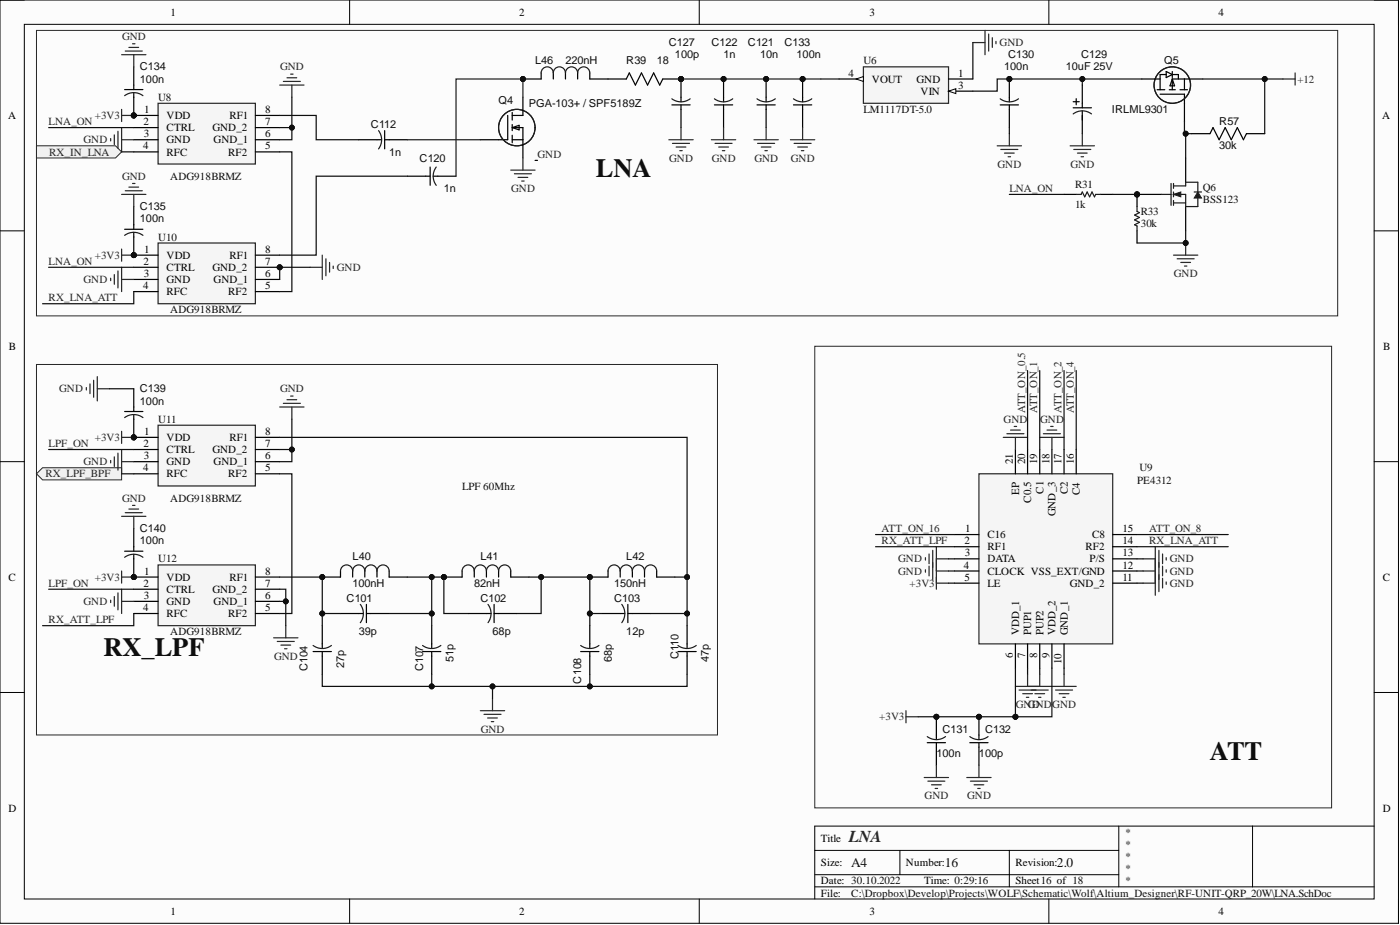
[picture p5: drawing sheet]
<svg xmlns="http://www.w3.org/2000/svg" width="292mm" height="193mm" viewBox="0 0 292 193" stroke-linecap="round" stroke-linejoin="round" font-family="sans-serif">
<defs><g id="words">
<g font-size="5.5" fill="#0e0e0e">
<text x="124.3" y="36.8">LNA</text>
<text x="21.6" y="136.9">RX_LPF</text>
<text x="252.5" y="158.5">ATT</text>
</g>
<text font-size="3.5" fill="#262626" x="177.1" y="175.6">LNA</text>
<g font-size="2.8" fill="#0e0e0e">
<text x="177.6" y="180.9">A4</text>
<text x="197.1" y="180.9">16</text>
<text x="220.5" y="180.9">2.0</text>
</g>
<g font-size="2.3">
<text x="35.6" y="3.3">1</text>
<text x="108.3" y="3.3">2</text>
<text x="181.4" y="3.3">3</text>
<text x="254.2" y="3.3">4</text>
<text x="177" y="16">4</text>
<text x="181.9" y="17.2">VOUT</text>
<text x="191.2" y="17.2">GND</text>
<text x="199.9" y="16">1</text>
<text x="30.1" y="23.6">1</text>
<text x="55.3" y="23.6">8</text>
<text x="192.1" y="19.8">VIN</text>
<text x="199.9" y="18.5">3</text>
<text x="1.7" y="24.8">A</text>
<text x="29.9" y="26.1">2</text>
<text x="30" y="28.6">3</text>
<text x="34.8" y="24.8">VDD</text>
<text x="34.8" y="27.4">CTRL</text>
<text x="34.8" y="29.9">GND</text>
<text x="44.3" y="27.4">GND_2</text>
<text x="44.6" y="29.9">GND_1</text>
<text x="47.9" y="24.8">RF1</text>
<text x="55.3" y="26.1">7</text>
<text x="55.3" y="28.6">6</text>
<text x="288.4" y="24.8">A</text>
<text x="29.9" y="31.2">4</text>
<text x="34.8" y="32.4">RFC</text>
<text x="47.6" y="32.4">RF2</text>
<text x="55.3" y="31.2">5</text>
<text x="30.1" y="52.7">1</text>
<text x="34.8" y="54">VDD</text>
<text x="47.9" y="54">RF1</text>
<text x="55.3" y="52.7">8</text>
<text x="29.9" y="55.3">2</text>
<text x="30" y="57.8">3</text>
<text x="34.8" y="56.5">CTRL</text>
<text x="34.8" y="59.1">GND</text>
<text x="44.3" y="56.5">GND_2</text>
<text x="44.6" y="59.1">GND_1</text>
<text x="55.3" y="55.3">7</text>
<text x="55.3" y="57.8">6</text>
<text x="29.9" y="60.3">4</text>
<text x="34.8" y="61.6">RFC</text>
<text x="47.6" y="61.6">RF2</text>
<text x="55.3" y="60.3">5</text>
<text x="1.9" y="73">B</text>
<text x="288.6" y="73">B</text>
<text x="29.9" y="93.3">2</text>
<text x="30" y="95.8">3</text>
<text x="30.1" y="90.7">1</text>
<text x="34.8" y="92">VDD</text>
<text x="34.8" y="94.5">CTRL</text>
<text x="44.3" y="94.5">GND_2</text>
<text x="47.9" y="92">RF1</text>
<text x="55.3" y="90.7">8</text>
<text x="55.3" y="93.3">7</text>
<text x="55.3" y="95.8">6</text>
<text x="29.9" y="98.3">4</text>
<text x="34.8" y="97.1">GND</text>
<text x="34.8" y="99.6">RFC</text>
<text x="44.6" y="97.1">GND_1</text>
<text x="47.6" y="99.6">RF2</text>
<text x="55.3" y="98.3">5</text>
<text x="211.4" y="96.8" transform="rotate(-90 211.4 96.8)">21</text>
<text x="213.9" y="96.8" transform="rotate(-90 213.9 96.8)">20</text>
<text x="216.4" y="96.8" transform="rotate(-90 216.4 96.8)">19</text>
<text x="219" y="96.8" transform="rotate(-90 219 96.8)">18</text>
<text x="221.5" y="96.8" transform="rotate(-90 221.5 96.8)">17</text>
<text x="224" y="96.8" transform="rotate(-90 224 96.8)">16</text>
<text x="212.6" y="103.2" transform="rotate(-90 212.6 103.2)">EP</text>
<text x="215.2" y="104.8" transform="rotate(-90 215.2 104.8)">C0.5</text>
<text x="217.7" y="103" transform="rotate(-90 217.7 103)">C1</text>
<text x="220.2" y="107.7" transform="rotate(-90 220.2 107.7)">GND_3</text>
<text x="222.8" y="103.2" transform="rotate(-90 222.8 103.2)">C2</text>
<text x="225.3" y="103.2" transform="rotate(-90 225.3 103.2)">C4</text>
<text x="201.2" y="113.5">2</text>
<text x="201.4" y="111">1</text>
<text x="206" y="112.3">C16</text>
<text x="227.8" y="112.3">C8</text>
<text x="234.2" y="111">15</text>
<text x="234.2" y="113.5">14</text>
<text x="30.1" y="119.9">1</text>
<text x="55.3" y="119.9">8</text>
<text x="201.1" y="118.6">4</text>
<text x="201.3" y="116.1">3</text>
<text x="206" y="114.8">RF1</text>
<text x="206" y="117.3">DATA</text>
<text x="206" y="119.9">CLOCK VSS_EXT/GND</text>
<text x="226.5" y="114.8">RF2</text>
<text x="227.3" y="117.3">P/S</text>
<text x="234.2" y="116.1">13</text>
<text x="234.2" y="118.6">12</text>
<text x="1.8" y="121.1">C</text>
<text x="29.9" y="122.4">2</text>
<text x="30" y="124.9">3</text>
<text x="34.8" y="121.1">VDD</text>
<text x="34.8" y="123.7">CTRL</text>
<text x="44.3" y="123.7">GND_2</text>
<text x="47.9" y="121.1">RF1</text>
<text x="55.3" y="122.4">7</text>
<text x="55.3" y="124.9">6</text>
<text x="201.2" y="121.1">5</text>
<text x="206" y="122.4">LE</text>
<text x="223.2" y="122.4">GND_2</text>
<text x="234.2" y="121.1">11</text>
<text x="288.5" y="121.1">C</text>
<text x="29.9" y="127.5">4</text>
<text x="34.8" y="126.2">GND</text>
<text x="34.8" y="128.7">RFC</text>
<text x="44.6" y="126.2">GND_1</text>
<text x="47.6" y="128.7">RF2</text>
<text x="55.3" y="127.5">5</text>
<text x="211.4" y="137.4" transform="rotate(-90 211.4 137.4)">6</text>
<text x="212.6" y="132.6" transform="rotate(-90 212.6 132.6)">VDD_1</text>
<text x="213.9" y="137.4" transform="rotate(-90 213.9 137.4)">7</text>
<text x="215.2" y="132.6" transform="rotate(-90 215.2 132.6)">PUP1</text>
<text x="216.4" y="137.4" transform="rotate(-90 216.4 137.4)">8</text>
<text x="217.7" y="132.6" transform="rotate(-90 217.7 132.6)">PUP2</text>
<text x="219" y="137.4" transform="rotate(-90 219 137.4)">9</text>
<text x="220.2" y="132.6" transform="rotate(-90 220.2 132.6)">VDD_2</text>
<text x="222.8" y="132.6" transform="rotate(-90 222.8 132.6)">GND_1</text>
<text x="221.5" y="138.5" transform="rotate(-90 221.5 138.5)">10</text>
<text x="1.8" y="169.3">D</text>
<text x="288.5" y="169.3">D</text>
<text x="171.3" y="175.6">Title</text>
<text x="171.3" y="180.7">Size:</text>
<text x="171.3" y="184.5">Date: 30.10.2022</text>
<text x="189" y="180.7">Number:</text>
<text x="192.8" y="184.5">Time: 0:29:16</text>
<text x="211.9" y="180.7">Revision:</text>
<text x="211.9" y="184.5">Sheet16 of 18</text>
<text x="35.6" y="190.8">1</text>
<text x="108.3" y="190.8">2</text>
<text x="171.3" y="187">File:</text>
<text x="181.4" y="190.8">3</text>
<text x="254.2" y="190.8">4</text>
</g>
<g font-size="2.3" fill="#262626">
<text x="25.5" y="8.4">GND</text>
<text x="208.6" y="9.6">GND</text>
<text x="58.4" y="14.7">GND</text>
<text x="270.7" y="17.2">+12</text>
<text x="10.1" y="26.1">LNA_ON</text>
<text x="17.4" y="29.9">GND</text>
<text x="19.8" y="24.8">+3V3</text>
<text x="10.2" y="32.4">RX_IN_LNA</text>
<text x="112.1" y="33">GND</text>
<text x="139.6" y="33.7">GND</text>
<text x="148.5" y="33.7">GND</text>
<text x="157.4" y="33.7">GND</text>
<text x="165" y="33.7">GND</text>
<text x="208.1" y="35">GND</text>
<text x="223.4" y="35">GND</text>
<text x="25.5" y="37.5">GND</text>
<text x="106.6" y="40">GND</text>
<text x="210.6" y="40">LNA_ON</text>
<text x="19.8" y="54">+3V3</text>
<text x="10.1" y="55.3">LNA_ON</text>
<text x="17.4" y="59.1">GND</text>
<text x="70.3" y="56.5">GND</text>
<text x="244.9" y="57.8">GND</text>
<text x="10.1" y="62.9">RX_LNA_ATT</text>
<text x="12.3" y="81.9">GND</text>
<text x="58.4" y="81.9">GND</text>
<text x="209.4" y="88.2">GND</text>
<text x="213.9" y="86.2" transform="rotate(-90 213.9 86.2)">ATT_ON_0.5</text>
<text x="216.4" y="86.2" transform="rotate(-90 216.4 86.2)">ATT_ON_1</text>
<text x="217" y="88.2">GND</text>
<text x="221.5" y="86.2" transform="rotate(-90 221.5 86.2)">ATT_ON_2</text>
<text x="224" y="86.2" transform="rotate(-90 224 86.2)">ATT_ON_4</text>
<text x="10.1" y="93.3">LPF_ON</text>
<text x="19.8" y="92">+3V3</text>
<text x="9.5" y="99.6">RX_LPF_BPF</text>
<text x="17.4" y="97.1">GND</text>
<text x="25.5" y="104.7">GND</text>
<text x="183.9" y="113.5">RX_ATT_LPF</text>
<text x="183.9" y="111">ATT_ON_16</text>
<text x="239.8" y="113.5">RX_LNA_ATT</text>
<text x="239.8" y="111">ATT_ON_8</text>
<text x="187.4" y="119.9">GND</text>
<text x="187.4" y="117.3">GND</text>
<text x="244.1" y="119.9">GND</text>
<text x="244.1" y="117.3">GND</text>
<text x="10.1" y="122.4">LPF_ON</text>
<text x="19.8" y="121.1">+3V3</text>
<text x="189.8" y="122.4">+3V3</text>
<text x="244.1" y="122.4">GND</text>
<text x="10.1" y="130">RX_ATT_LPF</text>
<text x="17.4" y="126.2">GND</text>
<text x="57.2" y="137.6">GND</text>
<text x="211.9" y="147.8">GNGDND</text>
<text x="219.6" y="147.8">GND</text>
<text x="100.3" y="152.8">GND</text>
<text x="183.4" y="150.3">+3V3</text>
<text x="192.9" y="166.8">GND</text>
<text x="201.8" y="166.8">GND</text>
</g>
<g font-size="2.3" fill="#0e0e0e">
<text x="139.5" y="9.6">C127</text>
<text x="148.4" y="9.6">C122</text>
<text x="156" y="9.6">C121</text>
<text x="163.7" y="9.6">C133</text>
<text x="29.2" y="17.2">100n</text>
<text x="29.2" y="14.7">C134</text>
<text x="111.6" y="13.4">L46</text>
<text x="118" y="13.4">220nH</text>
<text x="130.7" y="13.4">R39</text>
<text x="137" y="13.4">18</text>
<text x="140.8" y="12.2">100p</text>
<text x="151" y="12.2">1n</text>
<text x="158.6" y="12.2">10n</text>
<text x="166.2" y="12.2">100n</text>
<text x="180.1" y="13.4">U6</text>
<text x="209.5" y="14.7">100n</text>
<text x="210.3" y="12.2">C130</text>
<text x="222.3" y="14.7">10uF 25V</text>
<text x="225.6" y="12.2">C129</text>
<text x="242.9" y="13.4">Q5</text>
<text x="33" y="21">U8</text>
<text x="104" y="21.6">Q4</text>
<text x="110.4" y="22.3">PGA-103+ / SPF5189Z</text>
<text x="180.1" y="23.6">LM1117DT-5.0</text>
<text x="232" y="23.6">IRLML9301</text>
<text x="77.4" y="26.8">C112</text>
<text x="254.4" y="26.1">R57</text>
<text x="81.2" y="32.4">1n</text>
<text x="87.5" y="33.7">C120</text>
<text x="254.4" y="31.2">30k</text>
<text x="35.5" y="37.5">ADG918BRMZ</text>
<text x="92.6" y="40">1n</text>
<text x="224.3" y="39.3">R31</text>
<text x="250.9" y="39.8">Q6</text>
<text x="29.2" y="46.4">100n</text>
<text x="29.2" y="43.9">C135</text>
<text x="224.3" y="43.3">1k</text>
<text x="238" y="44.9">R33</text>
<text x="238" y="47.4">30k</text>
<text x="250.9" y="42.3">BSS123</text>
<text x="33" y="50.2">U10</text>
<text x="35.5" y="65.4">ADG918BRMZ</text>
<text x="29.2" y="81.9">C139</text>
<text x="29.2" y="84.4">100n</text>
<text x="33" y="88.2">U11</text>
<text x="237.2" y="100.9">PE4312</text>
<text x="237.7" y="98.3">U9</text>
<text x="35.5" y="104.7">ADG918BRMZ</text>
<text x="96.4" y="102.1">LPF 60Mhz</text>
<text x="29.2" y="113.5">100n</text>
<text x="29.2" y="111">C140</text>
<text x="33" y="117.3">U12</text>
<text x="73.6" y="116.8">L40</text>
<text x="100.2" y="116.8">L41</text>
<text x="130.7" y="116.8">L42</text>
<text x="72.3" y="125.6">C101</text>
<text x="73.6" y="122.4">100nH</text>
<text x="99" y="122.4">82nH</text>
<text x="100.2" y="125.6">C102</text>
<text x="128.1" y="125.6">C103</text>
<text x="128.1" y="122.4">150nH</text>
<text x="35.5" y="132.6">ADG918BRMZ</text>
<text x="74.8" y="132.6">39p</text>
<text x="102.8" y="132.6">68p</text>
<text x="130.7" y="132.6">12p</text>
<text x="141.6" y="137.5" transform="rotate(-90 141.6 137.5)">C</text>
<text x="141.6" y="135.8" transform="rotate(-90 141.6 135.8)">110</text>
<text x="64.2" y="140.1" transform="rotate(-90 64.2 140.1)">C104</text>
<text x="71.8" y="139.4" transform="rotate(-90 71.8 139.4)">27p</text>
<text x="88.3" y="140.1" transform="rotate(-90 88.3 140.1)">C107</text>
<text x="94.6" y="138.1" transform="rotate(-90 94.6 138.1)">51p</text>
<text x="121.3" y="142.6" transform="rotate(-90 121.3 142.6)">C108</text>
<text x="127.6" y="138.1" transform="rotate(-90 127.6 138.1)">68p</text>
<text x="147.9" y="138.1" transform="rotate(-90 147.9 138.1)">47p</text>
<text x="196.6" y="152.8">C131</text>
<text x="205.5" y="152.8">C132</text>
<text x="195.4" y="157.9">100n</text>
<text x="204.2" y="157.9">100p</text>
<text x="234.7" y="174.4">*</text>
<text x="234.7" y="176.9">*</text>
<text x="234.7" y="179.4">*</text>
<text x="234.7" y="182">*</text>
<text x="234.7" y="184.5">*</text>
<text x="177.6" y="187">C:\Dropbox\Develop\Projects\WOLF\Schematic\Wolf\Altium_Designer\RF-UNIT-QRP_20W\LNA.SchDoc</text>
</g>
</g></defs>
<path d="M0 0h291.8v192.6h-291.8z" fill-rule="evenodd" fill="#fcfcfc"/>
<path d="M0 0h291.8v192.6h-291.8z" fill="none" stroke="#000" stroke-width=".21"/>
<path d="M5.1 5.1h281.6v182.4h-281.6z" fill-rule="evenodd" fill="#fcfcfc"/>
<g fill="none" stroke="#000" stroke-width=".21">
<path d="M0 0h5.1M5.1 5.1h281.6v182.4h-281.6zM72.9 0v5.1M145.9 0v5.1M218.8 0v5.1M286.7 0h5.1v5.1M0 48.2h5.1M286.7 48.2h5.1M0 96.3h5.1M286.7 96.3h5.1M0 144.5h5.1M286.7 144.5h5.1"/>
<path d="M170 177.4h63.4M187.8 177.4v5.1M210.6 177.4v7.6M233.4 172.3v12.7M261.3 172.3v12.7M286.7 172.3h-116.7v15.2M72.9 187.5v5.1M145.9 187.5v5.1M170 185h116.7M170 182.5h63.4M218.8 187.5v5.1M291.8 187.5v5.1"/>
</g>
<path d="M225.8 17.7v4.8M223.9 21.2h1.3M223.9 22.5h3.8M224.5 20.6v1.3M225.8 23.1v4.8" fill="none" stroke="#000" stroke-width=".25"/>
<path d="M223.9 23.8a3.2 3.2 0 0 1 3.8 0" fill="none" stroke="#1c1c1c" stroke-width=".25"/>
<circle cx="109.1" cy="16.5" r=".51" fill="#0e0e0e"/>
<circle cx="109.1" cy="16.5" r=".51" fill="none" stroke="#0e0e0e" stroke-width=".21"/>
<path d="M112.9 15.2v1.3h-3.8M115.4 15.2v1.3M118 15.2v1.3M120.5 15.2v1.3M123.1 15.2v1.3" fill="none" stroke="#000" stroke-width=".25"/>
<path d="M112.9 15.2a1.27 1.27 0 0 1 1.3-1.3 1.27 1.27 0 0 1 1.2 1.3 1.27 1.27 0 0 1 1.3-1.3 1.27 1.27 0 0 1 1.3 1.3 1.27 1.27 0 0 1 1.3-1.3 1.27 1.27 0 0 1 1.2 1.3 1.27 1.27 0 0 1 1.3-1.3 1.27 1.27 0 0 1 1.3 1.3" fill="none" stroke="#1c1c1c" stroke-width=".25"/>
<circle cx="109.1" cy="16.5" r=".51" fill="#0e0e0e"/>
<circle cx="109.1" cy="16.5" r=".51" fill="none" stroke="#0e0e0e" stroke-width=".21"/>
<path d="M123.1 16.5h3.8" fill="none" stroke="#000" stroke-width=".25"/>
<circle cx="142.1" cy="16.5" r=".51" fill="#0e0e0e"/>
<circle cx="142.1" cy="16.5" r=".51" fill="none" stroke="#0e0e0e" stroke-width=".21"/>
<path d="M130.7 16.5l.6-1.3 1.3 2.5 1.2-2.5 1.3 2.5 1.3-2.5 1.2 2.5 .7-1.2h3.8" fill="none" stroke="#000" stroke-width=".25"/>
<circle cx="142.1" cy="16.5" r=".51" fill="#0e0e0e"/>
<circle cx="142.1" cy="16.5" r=".51" fill="none" stroke="#0e0e0e" stroke-width=".21"/>
<path d="M126.9 16.5h3.8M105.9 24.1v5.1h-5.7M106.9 29.2h2.2M106.9 23.5v1.6M106.9 26v1.3M106.9 28.2v1.6M106.9 26.6h2.2v6.4M106.9 26.6l1.4-.5v1zM109.1 20.3v3.8h-2.2M111.6 33.5h.5" fill="none" stroke="#000" stroke-width=".25"/>
<circle cx="107.8" cy="26.6" r="3.8" fill="none" stroke="#1c1c1c" stroke-width=".25"/>
<circle cx="159.8" cy="16.5" r=".51" fill="#0e0e0e"/>
<circle cx="159.8" cy="16.5" r=".51" fill="none" stroke="#0e0e0e" stroke-width=".21"/>
<path d="M159.8 16.5v4.7M157.9 21.9h3.8M159.8 21.9v4.7" fill="none" stroke="#000" stroke-width=".25"/>
<path d="M157.9 20.6a3.2 3.2 0 0 0 3.9 0" fill="none" stroke="#1c1c1c" stroke-width=".25"/>
<circle cx="159.8" cy="16.5" r=".51" fill="#0e0e0e"/>
<circle cx="159.8" cy="16.5" r=".51" fill="none" stroke="#0e0e0e" stroke-width=".21"/>
<circle cx="151" cy="16.5" r=".51" fill="#0e0e0e"/>
<circle cx="151" cy="16.5" r=".51" fill="none" stroke="#0e0e0e" stroke-width=".21"/>
<path d="M151 16.5v4.7M149.1 21.9h3.8M151 21.9v4.7" fill="none" stroke="#000" stroke-width=".25"/>
<path d="M149.1 20.6a3.2 3.2 0 0 0 3.8 0" fill="none" stroke="#1c1c1c" stroke-width=".25"/>
<circle cx="151" cy="16.5" r=".51" fill="#0e0e0e"/>
<circle cx="151" cy="16.5" r=".51" fill="none" stroke="#0e0e0e" stroke-width=".21"/>
<path d="M74.8 29.2h4.8M80.3 29.2h4.7M80.3 27.3v3.8M85 36.8h4.7M89.7 34.9v3.8M90.4 36.8h4.7" fill="none" stroke="#000" stroke-width=".25"/>
<path d="M79 27.2a3.2 3.2 0 0 1 0 3.9M91 34.8a3.2 3.2 0 0 0 0 3.9" fill="none" stroke="#1c1c1c" stroke-width=".25"/>
<circle cx="210.6" cy="16.5" r=".51" fill="#0e0e0e"/>
<circle cx="210.6" cy="16.5" r=".51" fill="none" stroke="#0e0e0e" stroke-width=".21"/>
<path d="M210.6 16.5v4.8M208.7 21.9h3.8M210.6 21.9v4.7" fill="none" stroke="#000" stroke-width=".25"/>
<path d="M208.7 20.6a3.2 3.2 0 0 0 3.8 0" fill="none" stroke="#1c1c1c" stroke-width=".25"/>
<circle cx="210.6" cy="16.5" r=".51" fill="#0e0e0e"/>
<circle cx="210.6" cy="16.5" r=".51" fill="none" stroke="#0e0e0e" stroke-width=".21"/>
<circle cx="142.1" cy="16.5" r=".51" fill="#0e0e0e"/>
<circle cx="142.1" cy="16.5" r=".51" fill="none" stroke="#0e0e0e" stroke-width=".21"/>
<path d="M142.1 16.5v4.7M140.2 21.9h3.8M142.1 21.9v4.7" fill="none" stroke="#000" stroke-width=".25"/>
<path d="M140.2 20.6a3.2 3.2 0 0 0 3.8 0" fill="none" stroke="#1c1c1c" stroke-width=".25"/>
<circle cx="142.1" cy="16.5" r=".51" fill="#0e0e0e"/>
<circle cx="142.1" cy="16.5" r=".51" fill="none" stroke="#0e0e0e" stroke-width=".21"/>
<circle cx="167.5" cy="16.5" r=".51" fill="#0e0e0e"/>
<circle cx="167.5" cy="16.5" r=".51" fill="none" stroke="#0e0e0e" stroke-width=".21"/>
<path d="M167.5 16.5v4.7M165.6 21.9h3.8M167.5 21.9v4.7" fill="none" stroke="#000" stroke-width=".25"/>
<path d="M165.5 20.6a3.2 3.2 0 0 0 3.9 0" fill="none" stroke="#1c1c1c" stroke-width=".25"/>
<circle cx="167.5" cy="16.5" r=".51" fill="#0e0e0e"/>
<circle cx="167.5" cy="16.5" r=".51" fill="none" stroke="#0e0e0e" stroke-width=".21"/>
<g fill="none" stroke="#262626" stroke-width=".25">
<path d="M267.7 16.5h2.5M270.2 15.2v2.5M106.6 35.5h5M107.3 36.2h3.6M108.1 37h2M108.8 37.8h.6M109.1 33v2.5M139.5 29.2h5.1M140.3 29.9h3.6M141.1 30.7h2M141.8 31.4h.5M142.1 26.6v2.6"/>
<path d="M148.4 29.2h5.1M149.2 29.9h3.5M150 30.7h2M150.7 31.4h.5M151 26.6v2.6M157.3 29.2h5.1M158.1 29.9h3.5M158.8 30.7h2.1M159.6 31.4h.5M159.8 26.6v2.6M164.9 29.2h5.1M165.7 29.9h3.5"/>
<path d="M166.4 30.7h2.1M167.2 31.4h.5M167.5 26.6v2.6M208.1 30.4h5M208.8 31.2h3.6M209.6 31.9h2M210.3 32.7h.5M210.6 27.9v2.5M223.3 30.4h5.1M224 31.2h3.6M224.8 31.9h2M225.6 32.7h.5"/>
<path d="M225.8 27.9v2.5"/>
</g>
<path d="M7.6 30.4h16.5l1.3 1.3-1.3 1.3h-16.5z" fill-rule="evenodd" fill="#f0f0f0"/>
<path d="M7.6 30.4h16.5l1.3 1.3-1.3 1.3h-16.5zM170 72.2h107.8v96.3h-107.8z" fill="none" stroke="#262626" stroke-width=".21"/>
<g fill="none" stroke="#000" stroke-width=".25">
<path d="M65.3 135.9h3.8M67.2 130.5v4.8M67.2 135.9v4.8M71 128h4.8M76.5 128h4.7M76.5 126.1v3.8M88.2 135.9h3.8M90.1 130.5v4.8M90.1 135.9v4.8M97.7 128h4.8M103.1 128h4.7M103.1 126.1v3.8"/>
<path d="M125.6 128h4.8M131 128h4.7M131 126.1v3.8M141.5 135.9h3.8M143.4 130.5v4.8M143.4 135.9v4.8"/>
</g>
<path d="M65.3 134.7a3.2 3.2 0 0 0 3.9 0M75.2 126.1a3.2 3.2 0 0 1 0 3.8M88.2 134.7a3.2 3.2 0 0 0 3.8 0M101.8 126.1a3.2 3.2 0 0 1 0 3.8M129.7 126.1a3.2 3.2 0 0 1 0 3.8M141.4 134.7a3.2 3.2 0 0 0 3.9 0" fill="none" stroke="#1c1c1c" stroke-width=".25"/>
<circle cx="67.2" cy="120.4" r=".51" fill="#0e0e0e"/>
<circle cx="67.2" cy="120.4" r=".51" fill="none" stroke="#0e0e0e" stroke-width=".21"/>
<path d="M71 119.1v1.3h-3.8M73.6 119.1v1.3M76.1 119.1v1.3M78.7 119.1v1.3M81.2 119.1v1.3" fill="none" stroke="#000" stroke-width=".25"/>
<path d="M71 119.1a1.27 1.27 0 0 1 1.3-1.2 1.27 1.27 0 0 1 1.3 1.2 1.27 1.27 0 0 1 1.2-1.2 1.27 1.27 0 0 1 1.3 1.2 1.27 1.27 0 0 1 1.3-1.2 1.27 1.27 0 0 1 1.3 1.2 1.27 1.27 0 0 1 1.2-1.2 1.27 1.27 0 0 1 1.3 1.2" fill="none" stroke="#1c1c1c" stroke-width=".25"/>
<circle cx="67.2" cy="120.4" r=".51" fill="#0e0e0e"/>
<circle cx="67.2" cy="120.4" r=".51" fill="none" stroke="#0e0e0e" stroke-width=".21"/>
<path d="M81.2 120.4h3.8" fill="none" stroke="#000" stroke-width=".25"/>
<circle cx="92.6" cy="120.4" r=".51" fill="#0e0e0e"/>
<circle cx="92.6" cy="120.4" r=".51" fill="none" stroke="#0e0e0e" stroke-width=".21"/>
<path d="M96.4 119.1v1.3h-3.8M99 119.1v1.3M101.5 119.1v1.3M104 119.1v1.3M106.6 119.1v1.3" fill="none" stroke="#000" stroke-width=".25"/>
<path d="M96.4 119.1a1.27 1.27 0 0 1 1.3-1.2 1.27 1.27 0 0 1 1.3 1.2 1.27 1.27 0 0 1 1.2-1.2 1.27 1.27 0 0 1 1.3 1.2 1.27 1.27 0 0 1 1.3-1.2 1.27 1.27 0 0 1 1.2 1.2 1.27 1.27 0 0 1 1.3-1.2 1.27 1.27 0 0 1 1.3 1.2" fill="none" stroke="#1c1c1c" stroke-width=".25"/>
<circle cx="92.6" cy="120.4" r=".51" fill="#0e0e0e"/>
<circle cx="92.6" cy="120.4" r=".51" fill="none" stroke="#0e0e0e" stroke-width=".21"/>
<path d="M106.6 120.4h3.8" fill="none" stroke="#000" stroke-width=".25"/>
<circle cx="123.1" cy="120.4" r=".51" fill="#0e0e0e"/>
<circle cx="123.1" cy="120.4" r=".51" fill="none" stroke="#0e0e0e" stroke-width=".21"/>
<path d="M126.9 119.1v1.3h-3.8M129.4 119.1v1.3M131.9 119.1v1.3M134.5 119.1v1.3M137 119.1v1.3" fill="none" stroke="#000" stroke-width=".25"/>
<path d="M126.9 119.1a1.27 1.27 0 0 1 1.2-1.2 1.27 1.27 0 0 1 1.3 1.2 1.27 1.27 0 0 1 1.3-1.2 1.27 1.27 0 0 1 1.2 1.2 1.27 1.27 0 0 1 1.3-1.2 1.27 1.27 0 0 1 1.3 1.2 1.27 1.27 0 0 1 1.2-1.2 1.27 1.27 0 0 1 1.3 1.2" fill="none" stroke="#1c1c1c" stroke-width=".25"/>
<circle cx="123.1" cy="120.4" r=".51" fill="#0e0e0e"/>
<circle cx="123.1" cy="120.4" r=".51" fill="none" stroke="#0e0e0e" stroke-width=".21"/>
<path d="M121.2 135.9h3.8M123.1 130.5v4.8M123.1 135.9v4.8M137 120.4h3.8" fill="none" stroke="#000" stroke-width=".25"/>
<path d="M121.1 134.7a3.2 3.2 0 0 0 3.9 0" fill="none" stroke="#1c1c1c" stroke-width=".25"/>
<path d="M100.2 148.3h5.1M101 149h3.5M101.7 149.8h2.1M102.5 150.5h.5M102.8 145.7v2.6" fill="none" stroke="#262626" stroke-width=".25"/>
<path d="M7.6 76h142.1v77.3h-142.1z" fill="none" stroke="#262626" stroke-width=".21"/>
<path d="M7.6 98.8l1.3-1.2h16.5v2.5h-16.5z" fill-rule="evenodd" fill="#f0f0f0"/>
<path d="M7.6 98.8l1.3-1.2h16.5v2.5h-16.5z" fill="none" stroke="#262626" stroke-width=".21"/>
<g fill="none" stroke="#000" stroke-width=".25">
<path d="M238.2 16.5h3.9M241.4 18.7h1.6M242.1 19.6h5v5.8M243.3 14.9l1.3 .7-1.3 .6zM243.3 15.6h-1.2v3.1M244 18.7h1.2M244.6 16.5l.5 1.4h-1zM244.6 14.9v1.3M244.6 16.5v2.2M244.6 16.5h6.3M244.6 15.6h1.3v.9M246.2 18.7h1.6"/>
<path d="M247.1 16.5v2.2M248.6 27.9h3.9l.6-1.3 1.3 2.6 1.2-2.6 1.3 2.6 1.3-2.6 1.2 2.6 .7-1.3h3.8"/>
</g>
<circle cx="244.6" cy="17.7" r="3.8" fill="none" stroke="#1c1c1c" stroke-width=".25"/>
<path d="M204.2 98.8h28v35.5h-28z" fill-rule="evenodd" fill="#f5f5f5"/>
<g fill="none" stroke="#262626" stroke-width=".25">
<path d="M204.2 98.8h28v35.5h-28zM216.9 91.2h5.1M217.7 90.5h3.5M218.5 89.7h2M219.2 89h.5M219.5 91.2v2.6M238.5 119.1h2.5M241 116.6v7.6M241.8 117.3v6.1M242.6 118.1v2M243.3 118.9v.5M238.5 121.7h2.5"/>
<path d="M242.6 120.6v2.1M243.3 121.4v.5M219.5 143.2h5M220.2 144h3.6M221 144.7h2M221.8 145.5h.5M222 140.7v2.5"/>
</g>
<g fill="none" stroke="#000" stroke-width=".25">
<path d="M211.9 93.8v5M214.4 93.8v5M216.9 93.8v5M219.5 93.8v5M222 93.8v5M224.5 93.8v5M199.2 111.5h5M199.2 114.1h5M199.2 116.6h5M199.2 119.1h5M232.2 111.5h5M232.2 114.1h5"/>
<path d="M232.2 116.6h5M232.2 119.1h5M199.2 121.7h5M211.9 134.3v5.1M214.4 134.3v5.1M216.9 134.3v5.1M219.5 134.3v5.1M222 134.3v5.1M232.2 121.7h5"/>
</g>
<path d="M7.6 6.3h271.5v59.6h-271.5z" fill="none" stroke="#262626" stroke-width=".21"/>
<circle cx="195.4" cy="149.5" r=".51" fill="#0e0e0e"/>
<circle cx="195.4" cy="149.5" r=".51" fill="none" stroke="#0e0e0e" stroke-width=".21"/>
<path d="M193.5 154.9h3.8M195.4 149.5v4.8M195.4 154.9v4.8" fill="none" stroke="#000" stroke-width=".25"/>
<path d="M193.5 153.7a3.2 3.2 0 0 0 3.8 0" fill="none" stroke="#1c1c1c" stroke-width=".25"/>
<circle cx="195.4" cy="149.5" r=".51" fill="#0e0e0e"/>
<circle cx="195.4" cy="149.5" r=".51" fill="none" stroke="#0e0e0e" stroke-width=".21"/>
<circle cx="204.2" cy="149.5" r=".51" fill="#0e0e0e"/>
<circle cx="204.2" cy="149.5" r=".51" fill="none" stroke="#0e0e0e" stroke-width=".21"/>
<path d="M202.3 154.9h3.9M204.2 149.5v4.8M204.2 154.9v4.8" fill="none" stroke="#000" stroke-width=".25"/>
<path d="M202.3 153.7a3.2 3.2 0 0 0 3.9 0" fill="none" stroke="#1c1c1c" stroke-width=".25"/>
<circle cx="204.2" cy="149.5" r=".51" fill="#0e0e0e"/>
<circle cx="204.2" cy="149.5" r=".51" fill="none" stroke="#0e0e0e" stroke-width=".21"/>
<g fill="none" stroke="#262626" stroke-width=".25">
<path d="M209.3 91.2h5.1M210.1 90.5h3.5M210.8 89.7h2.1M211.6 89h.5M211.9 91.2v2.6M193.1 116.3v.5M193.1 118.9v.5M193.8 115.6v2M193.8 118.1v2M194.6 114.8v6.1M195.4 114.1v8.8M195.4 116.6h2.5"/>
<path d="M195.4 119.1h2.5M238.5 116.6h2.5M241 114.1v5M241.8 114.8v3.6M242.6 115.6v2M243.3 116.3v.5M195.4 121.7h2.5M189 148.3v2.5M189 149.5h2.6M195.4 159.7v2.5M204.2 159.7v2.5M211.9 143.2h7.6"/>
<path d="M212.6 144h6.1M213.4 144.7h2M214.1 145.5h.6M214.4 140.7v2.5M215.9 144.7h2M216.7 145.5h.5M216.9 140.7v2.5M192.8 162.2h5.1M193.6 163h3.5M194.4 163.7h2M195.1 164.5h.5M201.7 162.2h5.1"/>
<path d="M202.5 163h3.5M203.2 163.7h2.1M204 164.5h.5"/>
</g>
<circle cx="27.9" cy="24.1" r=".51" fill="#0e0e0e"/>
<circle cx="27.9" cy="24.1" r=".51" fill="none" stroke="#0e0e0e" stroke-width=".21"/>
<path d="M33 21.5h20.3v12.7h-20.3z" fill-rule="evenodd" fill="#f5f5f5"/>
<path d="M33 21.5h20.3v12.7h-20.3z" fill="none" stroke="#262626" stroke-width=".25"/>
<path d="M27.9 24.1h5.1" fill="none" stroke="#000" stroke-width=".25"/>
<circle cx="27.9" cy="24.1" r=".51" fill="#0e0e0e"/>
<circle cx="27.9" cy="24.1" r=".51" fill="none" stroke="#0e0e0e" stroke-width=".21"/>
<path d="M27.9 26.6h5.1M27.9 29.2h5.1M27.9 31.7h5.1M53.3 26.6h5.1M53.3 29.2h5.1M53.3 31.7h5.1M53.3 24.1h5.1" fill="none" stroke="#000" stroke-width=".25"/>
<circle cx="27.9" cy="24.1" r=".51" fill="#0e0e0e"/>
<circle cx="27.9" cy="24.1" r=".51" fill="none" stroke="#0e0e0e" stroke-width=".21"/>
<path d="M26 18.7h3.8M27.9 13.9v4.8M27.9 19.3v4.8" fill="none" stroke="#000" stroke-width=".25"/>
<path d="M26 20a3.2 3.2 0 0 1 3.8 0" fill="none" stroke="#1c1c1c" stroke-width=".25"/>
<circle cx="27.9" cy="24.1" r=".51" fill="#0e0e0e"/>
<circle cx="27.9" cy="24.1" r=".51" fill="none" stroke="#0e0e0e" stroke-width=".21"/>
<path d="M25.4 11.4h5M26.1 10.7h3.6M26.9 9.9h2M27.7 9.1h.5M27.9 11.4v2.5M23.1 28.9v.5M23.9 28.1v2.1M24.6 27.4v3.5M25.4 26.6v5.1M25.4 29.2h2.5" fill="none" stroke="#262626" stroke-width=".25"/>
<circle cx="27.9" cy="53.2" r=".51" fill="#0e0e0e"/>
<circle cx="27.9" cy="53.2" r=".51" fill="none" stroke="#0e0e0e" stroke-width=".21"/>
<circle cx="58.4" cy="55.8" r=".51" fill="#0e0e0e"/>
<circle cx="58.4" cy="55.8" r=".51" fill="none" stroke="#0e0e0e" stroke-width=".21"/>
<path d="M33 50.7h20.3v12.7h-20.3z" fill-rule="evenodd" fill="#f5f5f5"/>
<path d="M33 50.7h20.3v12.7h-20.3z" fill="none" stroke="#262626" stroke-width=".25"/>
<path d="M27.9 53.2h5.1" fill="none" stroke="#000" stroke-width=".25"/>
<circle cx="27.9" cy="53.2" r=".51" fill="#0e0e0e"/>
<circle cx="27.9" cy="53.2" r=".51" fill="none" stroke="#0e0e0e" stroke-width=".21"/>
<path d="M27.9 55.8h5.1M27.9 58.3h5.1M53.3 55.8h5.1M53.3 53.2h5.1M27.9 60.8h5.1" fill="none" stroke="#000" stroke-width=".25"/>
<circle cx="58.4" cy="55.8" r=".51" fill="#0e0e0e"/>
<circle cx="58.4" cy="55.8" r=".51" fill="none" stroke="#0e0e0e" stroke-width=".21"/>
<path d="M53.3 58.3h5.1M53.3 60.8h5.1" fill="none" stroke="#000" stroke-width=".25"/>
<circle cx="27.9" cy="53.2" r=".51" fill="#0e0e0e"/>
<circle cx="27.9" cy="53.2" r=".51" fill="none" stroke="#0e0e0e" stroke-width=".21"/>
<path d="M26 47.8h3.8M27.9 43.1v4.7M27.9 48.5v4.7" fill="none" stroke="#000" stroke-width=".25"/>
<path d="M26 49.1a3.2 3.2 0 0 1 3.8 0" fill="none" stroke="#1c1c1c" stroke-width=".25"/>
<circle cx="27.9" cy="53.2" r=".51" fill="#0e0e0e"/>
<circle cx="27.9" cy="53.2" r=".51" fill="none" stroke="#0e0e0e" stroke-width=".21"/>
<g fill="none" stroke="#262626" stroke-width=".25">
<path d="M58.4 17.7h5M59.1 17h3.6M59.9 16.2h2M60.6 15.5h.5M60.9 17.7v2.6M26.1 39.8h3.6M26.9 39h2M27.7 38.3h.5M23.1 58v.6M23.9 57.3v2M24.6 56.5v3.6M25.4 40.6h5"/>
<path d="M25.4 55.8v5M25.4 58.3h2.5M27.9 40.6v2.5M64.7 55.8h2.5M67.2 53.2v5.1M68 54v3.5M68.8 54.7v2.1M69.5 55.5v.5"/>
</g>
<circle cx="237.2" cy="40.6" r=".51" fill="#0e0e0e"/>
<circle cx="237.2" cy="40.6" r=".51" fill="none" stroke="#0e0e0e" stroke-width=".21"/>
<path d="M247.4 33v5M237.2 40.6h5.1" fill="none" stroke="#000" stroke-width=".25"/>
<circle cx="237.2" cy="40.6" r=".51" fill="#0e0e0e"/>
<circle cx="237.2" cy="40.6" r=".51" fill="none" stroke="#0e0e0e" stroke-width=".21"/>
<path d="M247.4 43.1v5.1" fill="none" stroke="#000" stroke-width=".25"/>
<path d="M244.3 38.3v4.5M244.8 38.8h2.6M244.8 38.3v1M242.3 40.6h2M244.8 40.6h2.6v2.5M244.8 42.3h2.6M244.8 40v1.1M244.8 41.8v1" fill="none" stroke="#1c1c1c" stroke-width=".25"/>
<path d="M244.8 40.6l1.6-.6v1.1z" fill="#1c1c1c"/>
<path d="M244.8 40.6l1.6-.6v1.1z" fill="none" stroke="#1c1c1c" stroke-width=".21"/>
<path d="M247.4 38.8v-.8h2.5v2M249.9 41.3v1.8h-2.5" fill="none" stroke="#1c1c1c" stroke-width=".25"/>
<path d="M249.9 40l.8 1.3h-1.5z" fill="#1c1c1c"/>
<path d="M249.9 40l.8 1.3h-1.5z" fill="none" stroke="#1c1c1c" stroke-width=".21"/>
<path d="M249.2 40h1.5" fill="none" stroke="#1c1c1c" stroke-width=".25"/>
<circle cx="237.2" cy="40.6" r=".51" fill="#0e0e0e"/>
<circle cx="237.2" cy="40.6" r=".51" fill="none" stroke="#0e0e0e" stroke-width=".21"/>
<path d="M237.2 40.6v2.5" fill="none" stroke="#000" stroke-width=".25"/>
<circle cx="237.2" cy="40.6" r=".51" fill="#0e0e0e"/>
<circle cx="237.2" cy="40.6" r=".51" fill="none" stroke="#0e0e0e" stroke-width=".21"/>
<path d="M237.2 48.2v2.5" fill="none" stroke="#000" stroke-width=".25"/>
<path d="M237.2 43.1v1l.5 .3-1 .5 1 .5-1 .5 1 .5-1 .5 .5 .2v1.1" fill="none" stroke="#1c1c1c" stroke-width=".25"/>
<path d="M244.8 53.2h5.1M245.6 54h3.6M246.4 54.7h2M247.1 55.5h.5M247.4 50.7v2.5" fill="none" stroke="#262626" stroke-width=".25"/>
<circle cx="247.4" cy="50.7" r=".51" fill="#0e0e0e"/>
<circle cx="247.4" cy="50.7" r=".51" fill="none" stroke="#0e0e0e" stroke-width=".21"/>
<path d="M222 40.6h2.5M229.6 40.6h2.6" fill="none" stroke="#000" stroke-width=".25"/>
<path d="M224.5 40.6h1.1l.2-.6 .5 1.1 .5-1.1 .5 1.1 .5-1.1 .6 1.1 .2-.5h1" fill="none" stroke="#1c1c1c" stroke-width=".25"/>
<circle cx="27.9" cy="91.2" r=".51" fill="#0e0e0e"/>
<circle cx="27.9" cy="91.2" r=".51" fill="none" stroke="#0e0e0e" stroke-width=".21"/>
<path d="M33 88.7h20.3v12.7h-20.3z" fill-rule="evenodd" fill="#f5f5f5"/>
<path d="M33 88.7h20.3v12.7h-20.3z" fill="none" stroke="#262626" stroke-width=".25"/>
<path d="M27.9 91.2h5.1" fill="none" stroke="#000" stroke-width=".25"/>
<circle cx="27.9" cy="91.2" r=".51" fill="#0e0e0e"/>
<circle cx="27.9" cy="91.2" r=".51" fill="none" stroke="#0e0e0e" stroke-width=".21"/>
<path d="M27.9 93.8h5.1M27.9 96.3h5.1M27.9 98.8h5.1M53.3 93.8h5.1M53.3 96.3h5.1M53.3 98.8h5.1M53.3 91.2h5.1" fill="none" stroke="#000" stroke-width=".25"/>
<circle cx="27.9" cy="91.2" r=".51" fill="#0e0e0e"/>
<circle cx="27.9" cy="91.2" r=".51" fill="none" stroke="#0e0e0e" stroke-width=".21"/>
<path d="M26 85.8h3.8M27.9 81.1v4.7M27.9 86.5v4.7" fill="none" stroke="#000" stroke-width=".25"/>
<path d="M26 87.1a3.2 3.2 0 0 1 3.8 0" fill="none" stroke="#1c1c1c" stroke-width=".25"/>
<circle cx="27.9" cy="91.2" r=".51" fill="#0e0e0e"/>
<circle cx="27.9" cy="91.2" r=".51" fill="none" stroke="#0e0e0e" stroke-width=".21"/>
<path d="M23.1 96.1v.5M23.9 95.3v2M24.6 94.5v3.6M25.4 93.8v5M25.4 96.3h2.5" fill="none" stroke="#262626" stroke-width=".25"/>
<circle cx="27.9" cy="120.4" r=".51" fill="#0e0e0e"/>
<circle cx="27.9" cy="120.4" r=".51" fill="none" stroke="#0e0e0e" stroke-width=".21"/>
<path d="M33 117.9h20.3v12.6h-20.3z" fill-rule="evenodd" fill="#f5f5f5"/>
<path d="M33 117.9h20.3v12.6h-20.3z" fill="none" stroke="#262626" stroke-width=".25"/>
<path d="M27.9 120.4h5.1" fill="none" stroke="#000" stroke-width=".25"/>
<circle cx="27.9" cy="120.4" r=".51" fill="#0e0e0e"/>
<circle cx="27.9" cy="120.4" r=".51" fill="none" stroke="#0e0e0e" stroke-width=".21"/>
<path d="M27.9 122.9h5.1M27.9 125.5h5.1M27.9 128h5.1M53.3 122.9h5.1M53.3 125.5h5.1M53.3 128h5.1M53.3 120.4h5.1" fill="none" stroke="#000" stroke-width=".25"/>
<circle cx="27.9" cy="120.4" r=".51" fill="#0e0e0e"/>
<circle cx="27.9" cy="120.4" r=".51" fill="none" stroke="#0e0e0e" stroke-width=".21"/>
<path d="M26 115h3.8M27.9 110.2v4.8M27.9 115.6v4.8" fill="none" stroke="#000" stroke-width=".25"/>
<path d="M26 116.3a3.2 3.2 0 0 1 3.8 0" fill="none" stroke="#1c1c1c" stroke-width=".25"/>
<circle cx="27.9" cy="120.4" r=".51" fill="#0e0e0e"/>
<circle cx="27.9" cy="120.4" r=".51" fill="none" stroke="#0e0e0e" stroke-width=".21"/>
<g fill="none" stroke="#262626" stroke-width=".25">
<path d="M25.4 22.8v2.6M25.4 24.1h2.5M19.5 79.3v3.6M20.3 78.6v5M18 80.9v.5M18.8 80.1v2M20.3 81.1h2.5M58.4 84.9h5M59.1 84.1h3.6M59.9 83.4h2M60.6 82.6h.5M60.9 84.9v2.5"/>
<path d="M25.4 107.7h5M26.1 107h3.6M26.9 106.2h2M27.7 105.4h.5M27.9 107.7v2.5M23.1 125.2v.5M23.9 124.4v2.1M24.6 123.7v3.5M25.4 122.9v5.1M25.4 125.5h2.5M57.1 133.1h5.1M57.8 133.8h3.6"/>
<path d="M58.6 134.6h2M59.4 135.3h.5M59.6 130.5v2.6"/>
</g>
<circle cx="27.9" cy="24.1" r=".51" fill="#0e0e0e"/>
<circle cx="27.9" cy="24.1" r=".51" fill="none" stroke="#0e0e0e" stroke-width=".21"/>
<path d="M25.4 52v2.5M25.4 53.2h2.5" fill="none" stroke="#262626" stroke-width=".25"/>
<circle cx="27.9" cy="53.2" r=".51" fill="#0e0e0e"/>
<circle cx="27.9" cy="53.2" r=".51" fill="none" stroke="#0e0e0e" stroke-width=".21"/>
<path d="M25.4 90v2.5M25.4 91.2h2.5" fill="none" stroke="#262626" stroke-width=".25"/>
<circle cx="27.9" cy="91.2" r=".51" fill="#0e0e0e"/>
<circle cx="27.9" cy="91.2" r=".51" fill="none" stroke="#0e0e0e" stroke-width=".21"/>
<path d="M25.4 119.1v2.6M25.4 120.4h2.5" fill="none" stroke="#262626" stroke-width=".25"/>
<circle cx="27.9" cy="120.4" r=".51" fill="#0e0e0e"/>
<circle cx="27.9" cy="120.4" r=".51" fill="none" stroke="#0e0e0e" stroke-width=".21"/>
<path d="M180.1 13.9h17.8v7.6h-17.8z" fill-rule="evenodd" fill="#f5f5f5"/>
<path d="M180.1 13.9h17.8v7.6h-17.8z" fill="none" stroke="#262626" stroke-width=".25"/>
<path d="M197.9 16.5h5.1M197.9 19h5.1" fill="none" stroke="#000" stroke-width=".25"/>
<path d="M197.9 19l1.5-.5v1z" fill="#fbfbfb"/>
<path d="M197.9 19l1.5-.5v1z" fill="none" stroke="#000" stroke-width=".21"/>
<path d="M175.1 16.5h5" fill="none" stroke="#000" stroke-width=".25"/>
<path d="M178.6 16.5l1.5-.5v1z" fill="#fbfbfb"/>
<path d="M178.6 16.5l1.5-.5v1z" fill="none" stroke="#000" stroke-width=".21"/>
<path d="M210.6 26.6v1.3" fill="none" stroke="#0e0e0e" stroke-width=".25"/>
<path d="M85 29.2h15.2M109.1 20.3v-3.8h-14v20.3" fill="none" stroke="#1c1c1c" stroke-width=".25"/>
<circle cx="109.1" cy="16.5" r=".51" fill="#0e0e0e"/>
<circle cx="109.1" cy="16.5" r=".51" fill="none" stroke="#0e0e0e" stroke-width=".21"/>
<path d="M90.1 140.7v2.5" fill="none" stroke="#0e0e0e" stroke-width=".25"/>
<circle cx="90.1" cy="143.2" r=".51" fill="#0e0e0e"/>
<circle cx="90.1" cy="143.2" r=".51" fill="none" stroke="#0e0e0e" stroke-width=".21"/>
<path d="M92.6 120.4v7.6h5.1" fill="none" stroke="#0e0e0e" stroke-width=".25"/>
<circle cx="92.6" cy="120.4" r=".51" fill="#0e0e0e"/>
<circle cx="92.6" cy="120.4" r=".51" fill="none" stroke="#0e0e0e" stroke-width=".21"/>
<path d="M110.4 120.4h2.5" fill="none" stroke="#0e0e0e" stroke-width=".25"/>
<circle cx="112.9" cy="120.4" r=".51" fill="#0e0e0e"/>
<circle cx="112.9" cy="120.4" r=".51" fill="none" stroke="#0e0e0e" stroke-width=".21"/>
<path d="M135.7 128h7.7v2.5" fill="none" stroke="#0e0e0e" stroke-width=".25"/>
<circle cx="143.4" cy="128" r=".51" fill="#0e0e0e"/>
<circle cx="143.4" cy="128" r=".51" fill="none" stroke="#0e0e0e" stroke-width=".21"/>
<path d="M142.1 16.5h29.2" fill="none" stroke="#1c1c1c" stroke-width=".25"/>
<circle cx="142.1" cy="16.5" r=".51" fill="#0e0e0e"/>
<circle cx="142.1" cy="16.5" r=".51" fill="none" stroke="#0e0e0e" stroke-width=".21"/>
<circle cx="151" cy="16.5" r=".51" fill="#0e0e0e"/>
<circle cx="151" cy="16.5" r=".51" fill="none" stroke="#0e0e0e" stroke-width=".21"/>
<circle cx="159.8" cy="16.5" r=".51" fill="#0e0e0e"/>
<circle cx="159.8" cy="16.5" r=".51" fill="none" stroke="#0e0e0e" stroke-width=".21"/>
<circle cx="167.5" cy="16.5" r=".51" fill="#0e0e0e"/>
<circle cx="167.5" cy="16.5" r=".51" fill="none" stroke="#0e0e0e" stroke-width=".21"/>
<path d="M225.8 16.5h12.4" fill="none" stroke="#0e0e0e" stroke-width=".25"/>
<circle cx="225.8" cy="16.5" r=".51" fill="#0e0e0e"/>
<circle cx="225.8" cy="16.5" r=".51" fill="none" stroke="#0e0e0e" stroke-width=".21"/>
<path d="M250.9 16.5h13v11.4" fill="none" stroke="#0e0e0e" stroke-width=".25"/>
<circle cx="263.9" cy="16.5" r=".51" fill="#0e0e0e"/>
<circle cx="263.9" cy="16.5" r=".51" fill="none" stroke="#0e0e0e" stroke-width=".21"/>
<path d="M263.9 16.5h3.8" fill="none" stroke="#0e0e0e" stroke-width=".25"/>
<circle cx="263.9" cy="16.5" r=".51" fill="#0e0e0e"/>
<circle cx="263.9" cy="16.5" r=".51" fill="none" stroke="#0e0e0e" stroke-width=".21"/>
<path d="M182.7 114.1h16.5M237.2 114.1h19.1M237.2 119.1h1.3M211.9 139.4v10.1M222 139.4v1.3M237.2 121.7h1.3" fill="none" stroke="#0e0e0e" stroke-width=".25"/>
<circle cx="211.9" cy="149.5" r=".51" fill="#0e0e0e"/>
<circle cx="211.9" cy="149.5" r=".51" fill="none" stroke="#0e0e0e" stroke-width=".21"/>
<path d="M237.2 116.6h1.3M214.4 139.4v1.3M216.9 139.4v1.3M191.6 149.5h20.3" fill="none" stroke="#0e0e0e" stroke-width=".25"/>
<circle cx="211.9" cy="149.5" r=".51" fill="#0e0e0e"/>
<circle cx="211.9" cy="149.5" r=".51" fill="none" stroke="#0e0e0e" stroke-width=".21"/>
<circle cx="204.2" cy="149.5" r=".51" fill="#0e0e0e"/>
<circle cx="204.2" cy="149.5" r=".51" fill="none" stroke="#0e0e0e" stroke-width=".21"/>
<circle cx="195.4" cy="149.5" r=".51" fill="#0e0e0e"/>
<circle cx="195.4" cy="149.5" r=".51" fill="none" stroke="#0e0e0e" stroke-width=".21"/>
<path d="M219.5 139.4v10.1h-7.6" fill="none" stroke="#0e0e0e" stroke-width=".25"/>
<circle cx="211.9" cy="149.5" r=".51" fill="#0e0e0e"/>
<circle cx="211.9" cy="149.5" r=".51" fill="none" stroke="#0e0e0e" stroke-width=".21"/>
<path d="M214.4 77.3v16.5M216.9 77.3v16.5M222 77.3v16.5M224.5 77.3v16.5M182.7 111.5h16.5M197.9 119.1h1.3M197.9 116.6h1.3M237.2 111.5h19.1M197.9 121.7h1.3M67.2 140.7v2.5h35.6" fill="none" stroke="#0e0e0e" stroke-width=".25"/>
<circle cx="90.1" cy="143.2" r=".51" fill="#0e0e0e"/>
<circle cx="90.1" cy="143.2" r=".51" fill="none" stroke="#0e0e0e" stroke-width=".21"/>
<circle cx="102.8" cy="143.2" r=".51" fill="#0e0e0e"/>
<circle cx="102.8" cy="143.2" r=".51" fill="none" stroke="#0e0e0e" stroke-width=".21"/>
<path d="M25.4 31.7h2.5M58.4 31.7h2.5v29.1h-2.5M58.4 24.1h7.6v5.1h8.8M60.9 20.3v6.3h-2.5M85 36.8h-19v16.4h-7.6" fill="none" stroke="#0e0e0e" stroke-width=".25"/>
<circle cx="60.9" cy="26.6" r=".51" fill="#0e0e0e"/>
<circle cx="60.9" cy="26.6" r=".51" fill="none" stroke="#0e0e0e" stroke-width=".21"/>
<path d="M60.9 26.6v2.6h-2.5" fill="none" stroke="#0e0e0e" stroke-width=".25"/>
<circle cx="60.9" cy="26.6" r=".51" fill="#0e0e0e"/>
<circle cx="60.9" cy="26.6" r=".51" fill="none" stroke="#0e0e0e" stroke-width=".21"/>
<path d="M64.7 55.8h-6.3v2.5" fill="none" stroke="#0e0e0e" stroke-width=".25"/>
<circle cx="58.4" cy="55.8" r=".51" fill="#0e0e0e"/>
<circle cx="58.4" cy="55.8" r=".51" fill="none" stroke="#0e0e0e" stroke-width=".21"/>
<path d="M10.1 26.6h17.8M10.1 55.8h17.8M247.4 48.2v2.5h-10.2" fill="none" stroke="#0e0e0e" stroke-width=".25"/>
<circle cx="247.4" cy="50.7" r=".51" fill="#0e0e0e"/>
<circle cx="247.4" cy="50.7" r=".51" fill="none" stroke="#0e0e0e" stroke-width=".21"/>
<path d="M232.2 40.6h5" fill="none" stroke="#0e0e0e" stroke-width=".25"/>
<circle cx="237.2" cy="40.6" r=".51" fill="#0e0e0e"/>
<circle cx="237.2" cy="40.6" r=".51" fill="none" stroke="#0e0e0e" stroke-width=".21"/>
<path d="M247.4 27.9h1.2" fill="none" stroke="#0e0e0e" stroke-width=".25"/>
<circle cx="247.4" cy="27.9" r=".51" fill="#0e0e0e"/>
<circle cx="247.4" cy="27.9" r=".51" fill="none" stroke="#0e0e0e" stroke-width=".21"/>
<path d="M247.1 25.4v2.5h.3v5.1" fill="none" stroke="#0e0e0e" stroke-width=".25"/>
<circle cx="247.4" cy="27.9" r=".51" fill="#0e0e0e"/>
<circle cx="247.4" cy="27.9" r=".51" fill="none" stroke="#0e0e0e" stroke-width=".21"/>
<path d="M210.6 40.6h11.4M27.9 60.8v2.6h-19M25.4 98.8h2.5M58.4 98.8h2.5v29.2h-2.5M60.9 87.4v6.4h-2.5" fill="none" stroke="#0e0e0e" stroke-width=".25"/>
<circle cx="60.9" cy="93.8" r=".51" fill="#0e0e0e"/>
<circle cx="60.9" cy="93.8" r=".51" fill="none" stroke="#0e0e0e" stroke-width=".21"/>
<path d="M60.9 93.8v2.5h-2.5" fill="none" stroke="#0e0e0e" stroke-width=".25"/>
<circle cx="60.9" cy="93.8" r=".51" fill="#0e0e0e"/>
<circle cx="60.9" cy="93.8" r=".51" fill="none" stroke="#0e0e0e" stroke-width=".21"/>
<path d="M10.1 93.8h17.8M10.1 122.9h17.8M27.9 128v2.5h-19M58.4 125.5h1.2" fill="none" stroke="#0e0e0e" stroke-width=".25"/>
<circle cx="59.6" cy="125.5" r=".51" fill="#0e0e0e"/>
<circle cx="59.6" cy="125.5" r=".51" fill="none" stroke="#0e0e0e" stroke-width=".21"/>
<path d="M140.8 120.4h2.6" fill="none" stroke="#0e0e0e" stroke-width=".25"/>
<circle cx="143.4" cy="120.4" r=".51" fill="#0e0e0e"/>
<circle cx="143.4" cy="120.4" r=".51" fill="none" stroke="#0e0e0e" stroke-width=".21"/>
<path d="M58.4 122.9h1.2v7.6" fill="none" stroke="#0e0e0e" stroke-width=".25"/>
<circle cx="59.6" cy="125.5" r=".51" fill="#0e0e0e"/>
<circle cx="59.6" cy="125.5" r=".51" fill="none" stroke="#0e0e0e" stroke-width=".21"/>
<path d="M58.4 91.2h85v36.8" fill="none" stroke="#0e0e0e" stroke-width=".25"/>
<circle cx="143.4" cy="120.4" r=".51" fill="#0e0e0e"/>
<circle cx="143.4" cy="120.4" r=".51" fill="none" stroke="#0e0e0e" stroke-width=".21"/>
<circle cx="143.4" cy="128" r=".51" fill="#0e0e0e"/>
<circle cx="143.4" cy="128" r=".51" fill="none" stroke="#0e0e0e" stroke-width=".21"/>
<path d="M22.8 81.1h5.1M123.1 140.7v2.5" fill="none" stroke="#0e0e0e" stroke-width=".25"/>
<circle cx="123.1" cy="143.2" r=".51" fill="#0e0e0e"/>
<circle cx="123.1" cy="143.2" r=".51" fill="none" stroke="#0e0e0e" stroke-width=".21"/>
<path d="M143.4 140.7v2.5h-40.6v2.5" fill="none" stroke="#0e0e0e" stroke-width=".25"/>
<circle cx="102.8" cy="143.2" r=".51" fill="#0e0e0e"/>
<circle cx="102.8" cy="143.2" r=".51" fill="none" stroke="#0e0e0e" stroke-width=".21"/>
<circle cx="123.1" cy="143.2" r=".51" fill="#0e0e0e"/>
<circle cx="123.1" cy="143.2" r=".51" fill="none" stroke="#0e0e0e" stroke-width=".21"/>
<path d="M123.1 128h2.5" fill="none" stroke="#0e0e0e" stroke-width=".25"/>
<circle cx="123.1" cy="128" r=".51" fill="#0e0e0e"/>
<circle cx="123.1" cy="128" r=".51" fill="none" stroke="#0e0e0e" stroke-width=".21"/>
<path d="M107.8 128h5.1v-7.6h10.2v10.1" fill="none" stroke="#0e0e0e" stroke-width=".25"/>
<circle cx="112.9" cy="120.4" r=".51" fill="#0e0e0e"/>
<circle cx="112.9" cy="120.4" r=".51" fill="none" stroke="#0e0e0e" stroke-width=".21"/>
<circle cx="123.1" cy="120.4" r=".51" fill="#0e0e0e"/>
<circle cx="123.1" cy="120.4" r=".51" fill="none" stroke="#0e0e0e" stroke-width=".21"/>
<circle cx="123.1" cy="128" r=".51" fill="#0e0e0e"/>
<circle cx="123.1" cy="128" r=".51" fill="none" stroke="#0e0e0e" stroke-width=".21"/>
<path d="M58.4 120.4h8.8v10.1" fill="none" stroke="#0e0e0e" stroke-width=".25"/>
<circle cx="67.2" cy="120.4" r=".51" fill="#0e0e0e"/>
<circle cx="67.2" cy="120.4" r=".51" fill="none" stroke="#0e0e0e" stroke-width=".21"/>
<circle cx="67.2" cy="128" r=".51" fill="#0e0e0e"/>
<circle cx="67.2" cy="128" r=".51" fill="none" stroke="#0e0e0e" stroke-width=".21"/>
<path d="M67.2 128h3.8" fill="none" stroke="#0e0e0e" stroke-width=".25"/>
<circle cx="67.2" cy="128" r=".51" fill="#0e0e0e"/>
<circle cx="67.2" cy="128" r=".51" fill="none" stroke="#0e0e0e" stroke-width=".21"/>
<path d="M81.2 128h8.9" fill="none" stroke="#0e0e0e" stroke-width=".25"/>
<circle cx="90.1" cy="128" r=".51" fill="#0e0e0e"/>
<circle cx="90.1" cy="128" r=".51" fill="none" stroke="#0e0e0e" stroke-width=".21"/>
<path d="M85 120.4h7.6" fill="none" stroke="#0e0e0e" stroke-width=".25"/>
<circle cx="90.1" cy="120.4" r=".51" fill="#0e0e0e"/>
<circle cx="90.1" cy="120.4" r=".51" fill="none" stroke="#0e0e0e" stroke-width=".21"/>
<circle cx="92.6" cy="120.4" r=".51" fill="#0e0e0e"/>
<circle cx="92.6" cy="120.4" r=".51" fill="none" stroke="#0e0e0e" stroke-width=".21"/>
<path d="M90.1 120.4v10.1" fill="none" stroke="#0e0e0e" stroke-width=".25"/>
<circle cx="90.1" cy="128" r=".51" fill="#0e0e0e"/>
<circle cx="90.1" cy="128" r=".51" fill="none" stroke="#0e0e0e" stroke-width=".21"/>
<circle cx="90.1" cy="120.4" r=".51" fill="#0e0e0e"/>
<circle cx="90.1" cy="120.4" r=".51" fill="none" stroke="#0e0e0e" stroke-width=".21"/>
<path d="M171.3 16.5h3.8M225.8 17.7v-1.2h-17.7v2.5h-5.1" fill="none" stroke="#0e0e0e" stroke-width=".25"/>
<circle cx="210.6" cy="16.5" r=".51" fill="#0e0e0e"/>
<circle cx="210.6" cy="16.5" r=".51" fill="none" stroke="#0e0e0e" stroke-width=".21"/>
<circle cx="225.8" cy="16.5" r=".51" fill="#0e0e0e"/>
<circle cx="225.8" cy="16.5" r=".51" fill="none" stroke="#0e0e0e" stroke-width=".21"/>
<path d="M203 8.9h2.5M205.5 6.3v5.1M206.3 7.1v3.6M207 7.9v2M207.8 8.6v.5" fill="none" stroke="#262626" stroke-width=".25"/>
<path d="M203 8.9v7.6" fill="none" stroke="#0e0e0e" stroke-width=".25"/>
<use href="#words"/>
</svg>
